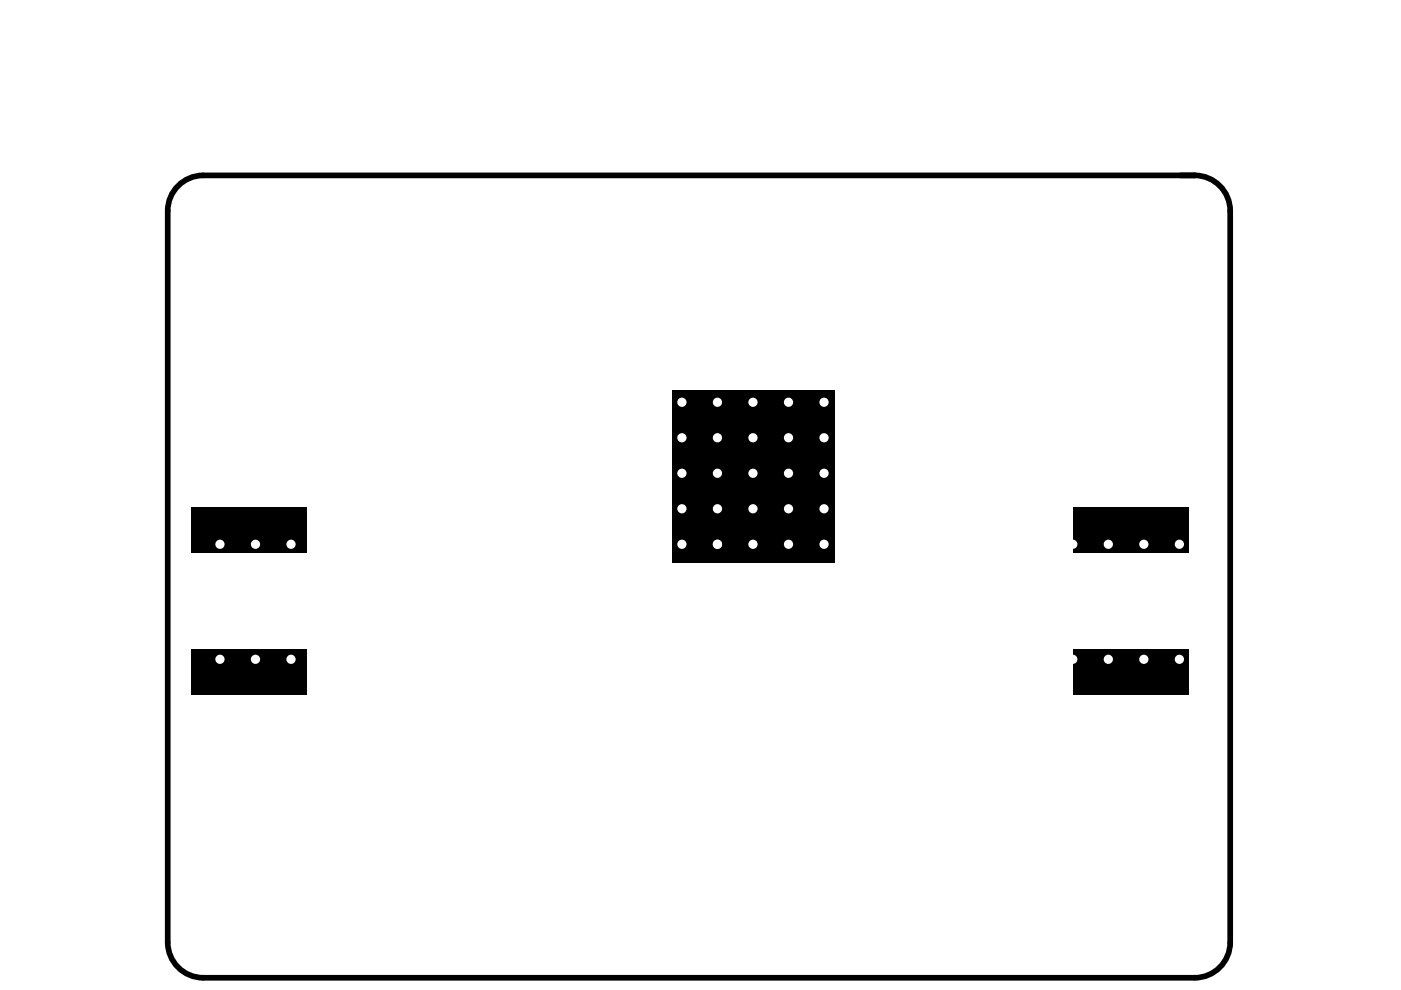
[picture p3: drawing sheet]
<svg xmlns="http://www.w3.org/2000/svg" width="297mm" height="210mm" viewBox="0 0 297 210" stroke-linecap="round" stroke-linejoin="round" font-family="sans-serif">
<g fill="#000">
<path d="M40.7 107.6h24.4v9.7h-24.4z" fill-rule="evenodd"/>
<path d="M142.5 82.8h34.4v36.6h-34.4z" fill-rule="evenodd"/>
<path d="M227.5 107.6h24.4v9.7h-24.4z" fill-rule="evenodd"/>
<path d="M40.7 137.8h24.4v9.6h-24.4z" fill-rule="evenodd"/>
<path d="M227.5 137.8h24.4v9.6h-24.4z" fill-rule="evenodd"/>
</g>
<path d="M37.4 39.8a7.5 7.5 0 0 1 5.7-2.6h210.2a7.5 7.5 0 0 1 7.5 7.5v155.1a7.5 7.5 0 0 1-7.5 7.5h-210.2a7.5 7.5 0 0 1-7.5-7.5v-155.1a7.5 7.5 0 0 1 1.8-4.9z" fill="none" stroke="#000" stroke-width="1.2"/>
<g fill="#fff">
<circle cx="219.9" cy="115.4" r=".98"/>
<circle cx="212.4" cy="115.4" r=".98"/>
<circle cx="204.8" cy="115.4" r=".98"/>
<circle cx="197.3" cy="115.4" r=".98"/>
<circle cx="189.8" cy="115.4" r=".98"/>
<circle cx="182.2" cy="115.4" r=".98"/>
<circle cx="174.7" cy="115.4" r=".98"/>
<circle cx="167.2" cy="115.4" r=".98"/>
<circle cx="159.6" cy="115.4" r=".98"/>
<circle cx="152.1" cy="115.4" r=".98"/>
<circle cx="144.6" cy="115.4" r=".98"/>
<circle cx="122" cy="115.4" r=".98"/>
<circle cx="114.4" cy="115.4" r=".98"/>
<circle cx="106.9" cy="115.4" r=".98"/>
<circle cx="99.4" cy="115.4" r=".98"/>
<circle cx="91.8" cy="115.4" r=".98"/>
<circle cx="84.3" cy="115.4" r=".98"/>
<circle cx="61.7" cy="115.4" r=".98"/>
<circle cx="69.2" cy="115.4" r=".98"/>
<circle cx="76.8" cy="115.4" r=".98"/>
<circle cx="46.6" cy="115.4" r=".98"/>
<circle cx="54.2" cy="115.4" r=".98"/>
<circle cx="227.5" cy="115.4" r=".98"/>
<circle cx="235" cy="115.4" r=".98"/>
<circle cx="242.5" cy="115.4" r=".98"/>
<circle cx="250.1" cy="115.4" r=".98"/>
<circle cx="250.1" cy="139.8" r=".98"/>
<circle cx="242.5" cy="139.8" r=".98"/>
<circle cx="235" cy="139.8" r=".98"/>
<circle cx="227.5" cy="139.8" r=".98"/>
<circle cx="54.2" cy="139.8" r=".98"/>
<circle cx="46.6" cy="139.8" r=".98"/>
<circle cx="76.8" cy="139.8" r=".98"/>
<circle cx="69.2" cy="139.8" r=".98"/>
<circle cx="61.7" cy="139.8" r=".98"/>
<circle cx="84.3" cy="139.8" r=".98"/>
<circle cx="91.8" cy="139.8" r=".98"/>
<circle cx="99.4" cy="139.8" r=".98"/>
<circle cx="106.9" cy="139.8" r=".98"/>
<circle cx="114.4" cy="139.8" r=".98"/>
<circle cx="122" cy="139.8" r=".98"/>
<circle cx="137" cy="139.8" r=".98"/>
<circle cx="144.6" cy="139.8" r=".98"/>
<circle cx="152.1" cy="139.8" r=".98"/>
<circle cx="167.2" cy="139.8" r=".98"/>
<circle cx="174.7" cy="139.8" r=".98"/>
<circle cx="182.2" cy="139.8" r=".98"/>
<circle cx="189.8" cy="139.8" r=".98"/>
<circle cx="197.3" cy="139.8" r=".98"/>
<circle cx="204.8" cy="139.8" r=".98"/>
<circle cx="212.4" cy="139.8" r=".98"/>
<circle cx="219.9" cy="139.8" r=".98"/>
<circle cx="129.5" cy="139.8" r=".98"/>
<circle cx="174.7" cy="107.9" r=".98"/>
<circle cx="167.2" cy="107.9" r=".98"/>
<circle cx="159.6" cy="107.9" r=".98"/>
<circle cx="152.1" cy="107.9" r=".98"/>
<circle cx="144.6" cy="107.9" r=".98"/>
<circle cx="144.6" cy="100.3" r=".98"/>
<circle cx="152.1" cy="100.3" r=".98"/>
<circle cx="159.6" cy="100.3" r=".98"/>
<circle cx="167.2" cy="100.3" r=".98"/>
<circle cx="174.7" cy="100.3" r=".98"/>
<circle cx="144.6" cy="92.8" r=".98"/>
<circle cx="152.1" cy="92.8" r=".98"/>
<circle cx="159.6" cy="92.8" r=".98"/>
<circle cx="167.2" cy="92.8" r=".98"/>
<circle cx="174.7" cy="92.8" r=".98"/>
<circle cx="144.6" cy="85.3" r=".98"/>
<circle cx="152.1" cy="85.3" r=".98"/>
<circle cx="159.6" cy="85.3" r=".98"/>
<circle cx="167.2" cy="85.3" r=".98"/>
<circle cx="174.7" cy="85.3" r=".98"/>
<circle cx="113.7" cy="91.6" r=".98"/>
<circle cx="113.7" cy="97.3" r=".98"/>
<circle cx="113.7" cy="108.6" r=".98"/>
<circle cx="113.7" cy="102.9" r=".98"/>
<circle cx="104.8" cy="83.8" r=".98"/>
<circle cx="104.8" cy="78.1" r=".98"/>
<circle cx="108" cy="72.2" r=".98"/>
<circle cx="113.7" cy="72.2" r=".98"/>
<circle cx="159.6" cy="139.8" r=".98"/>
<circle cx="113.7" cy="64.7" r=".98"/>
<circle cx="113.7" cy="57.3" r=".98"/>
<circle cx="113.7" cy="48.3" r=".98"/>
</g>
</svg>
